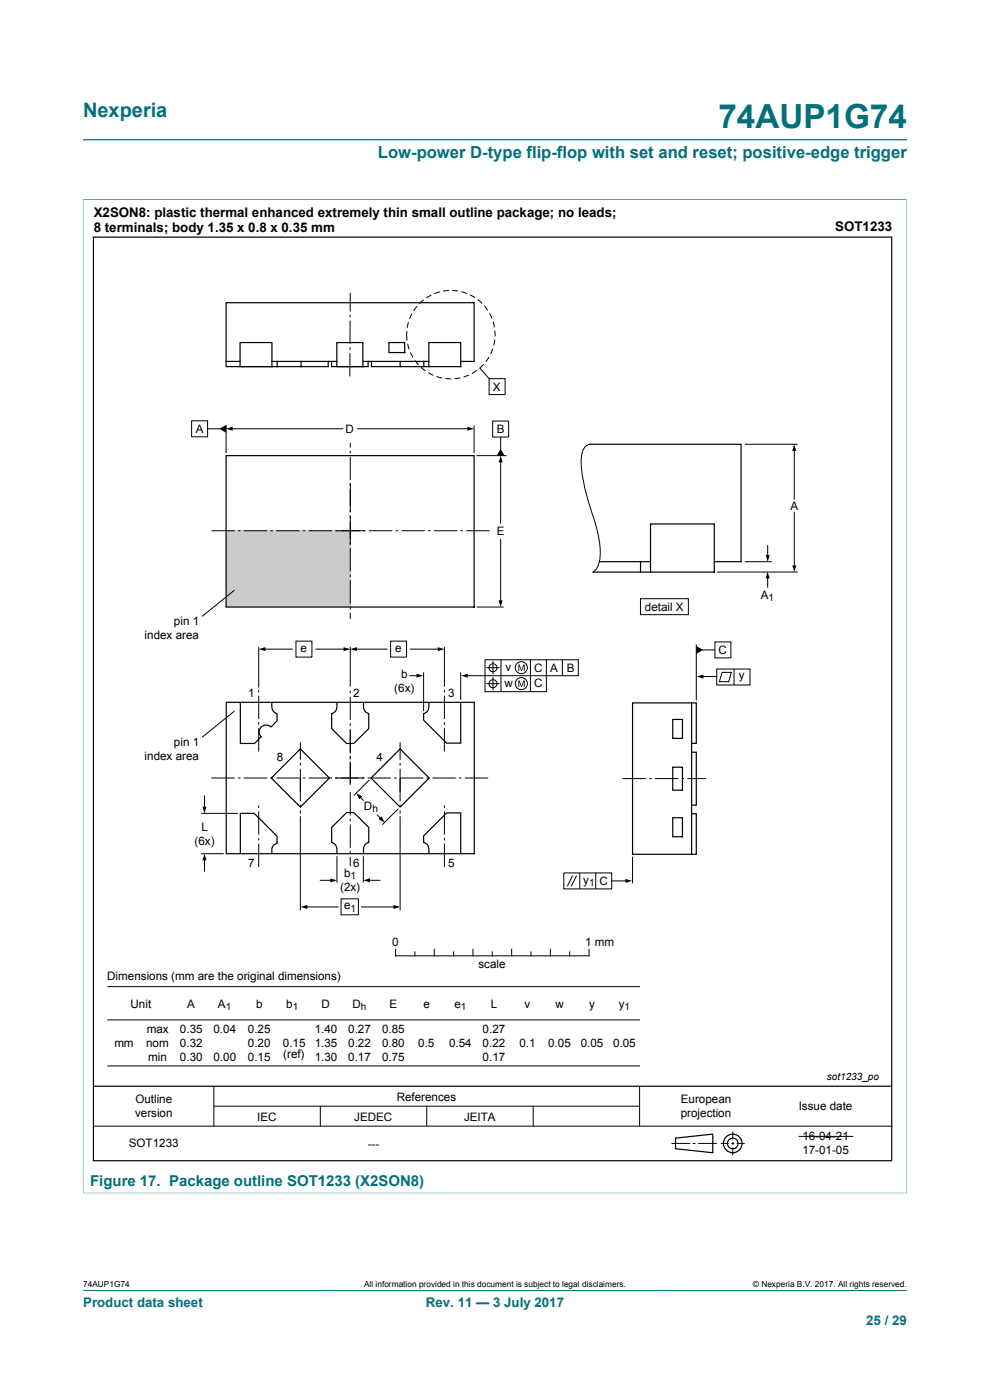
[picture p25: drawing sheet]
<svg xmlns="http://www.w3.org/2000/svg" width="210mm" height="297mm" viewBox="0 0 210 297" stroke-linecap="round" stroke-linejoin="round" font-family="sans-serif">
<defs><g id="words">
<text font-size="7.1" fill="#036f7b" x="152.4" y="27.2">74AUP1G74</text>
<text font-size="4.2" fill="#036f7b" x="17.6" y="24.8">Nexperia</text>
<text font-size="3.5" fill="#036f7b" x="80.2" y="33.5">Low-power D-type flip-flop with set and reset; positive-edge trigger</text>
<text font-size="3.2" fill="#036f7b" x="19.1" y="251.6">Figure 17. Package outline SOT1233 (X2SON8)</text>
<g font-size="2.8">
<text x="19.9" y="46.1">X2SON8: plastic thermal enhanced extremely thin small outline package; no leads;</text>
<text x="19.9" y="49.3">8 terminals; body 1.35 x 0.8 x 0.35 mm</text>
<text x="177.2" y="49.1">SOT1233</text>
</g>
<g font-size="2.8" fill="#036f7b">
<text x="17.6" y="277.3">Product data sheet</text>
<text x="90.3" y="277.3">Rev. 11 — 3 July 2017</text>
<text x="183.7" y="281">25 / 29</text>
</g>
<g font-size="2.5">
<text x="104.5" y="82.9">X</text>
<text x="41.5" y="91.8">A</text>
<text x="73.3" y="91.9">D</text>
<text x="105.4" y="91.8">B</text>
<text x="105.4" y="113.5">E</text>
<text x="167.7" y="108.1">A</text>
<text x="136.8" y="129.6">detail X</text>
<text x="161.4" y="127">A</text>
<text x="30.7" y="135.6">index area</text>
<text x="36.9" y="132.6">pin 1</text>
<text x="63.8" y="138.3">e</text>
<text x="83.8" y="138.3">e</text>
<text x="85.1" y="143.9">b</text>
<text x="107.2" y="142.4">v</text>
<text x="113.3" y="142.5">C</text>
<text x="116.7" y="142.5">A</text>
<text x="120.2" y="142.5">B</text>
<text x="152.4" y="138.7">C</text>
<text x="52.7" y="147.9">1</text>
<text x="74.9" y="147.9">2</text>
<text x="83.6" y="146.9">(6x)</text>
<text x="95.1" y="147.9">3</text>
<text x="107" y="145.7">w</text>
<text x="113.3" y="145.8">C</text>
<text x="156.7" y="144.1">y</text>
<text x="30.7" y="161.1">index area</text>
<text x="36.9" y="158.2">pin 1</text>
<text x="58.7" y="161.3">8</text>
<text x="79.9" y="161.3">4</text>
<text x="77.2" y="171.8">D</text>
<text x="41.3" y="179.2">(6x)</text>
<text x="42.7" y="176.2">L</text>
<text x="52.7" y="183.9">7</text>
<text x="74.9" y="183.9">6</text>
<text x="95.1" y="183.9">5</text>
<text x="72.1" y="189">(2x)</text>
<text x="73" y="186">b</text>
<text x="123.7" y="187.4">y</text>
<text x="127.1" y="187.7">C</text>
<text x="73" y="192.9">e</text>
<text x="83.2" y="200.8">0</text>
<text x="124.1" y="200.8">1 mm</text>
<text x="22.7" y="207.9">Dimensions (mm are the original dimensions)</text>
<text x="101.5" y="205.4">scale</text>
<text x="27.7" y="213.8">Unit</text>
<text x="39.7" y="213.8">A</text>
<text x="46.2" y="213.8">A</text>
<text x="54.3" y="213.8">b</text>
<text x="60.7" y="213.8">b</text>
<text x="68.2" y="213.8">D</text>
<text x="74.8" y="213.8">D</text>
<text x="82.6" y="213.8">E</text>
<text x="89.9" y="213.8">e</text>
<text x="96.4" y="213.8">e</text>
<text x="104.1" y="213.8">L</text>
<text x="111.3" y="213.8">v</text>
<text x="117.8" y="213.8">w</text>
<text x="125" y="213.8">y</text>
<text x="131.3" y="213.8">y</text>
<text x="31.1" y="219.1">max</text>
<text x="38.2" y="219.1">0.35</text>
<text x="45.3" y="219.1">0.04</text>
<text x="52.6" y="219.1">0.25</text>
<text x="66.8" y="219.1">1.40</text>
<text x="73.9" y="219.1">0.27</text>
<text x="81" y="219.1">0.85</text>
<text x="102.4" y="219.1">0.27</text>
<text x="24.3" y="222.1">mm</text>
<text x="31" y="222">nom</text>
<text x="31.4" y="225">min</text>
<text x="38.2" y="225.1">0.30</text>
<text x="38.2" y="222.1">0.32</text>
<text x="45.3" y="225.1">0.00</text>
<text x="52.6" y="222.1">0.20</text>
<text x="52.6" y="225.1">0.15</text>
<text x="60" y="222.1">0.15</text>
<text x="60.1" y="224.5">(ref)</text>
<text x="66.8" y="222.1">1.35</text>
<text x="66.8" y="225.1">1.30</text>
<text x="73.9" y="222.1">0.22</text>
<text x="73.9" y="225.1">0.17</text>
<text x="81" y="222.1">0.80</text>
<text x="81" y="225.1">0.75</text>
<text x="88.7" y="222.1">0.5</text>
<text x="95.3" y="222.1">0.54</text>
<text x="102.4" y="222.1">0.22</text>
<text x="102.4" y="225.1">0.17</text>
<text x="110.2" y="222.1">0.1</text>
<text x="116.3" y="222.1">0.05</text>
<text x="123.2" y="222.1">0.05</text>
<text x="130.1" y="222.1">0.05</text>
<text x="84.2" y="233.5">References</text>
<text x="28.7" y="237">version</text>
<text x="28.7" y="234">Outline</text>
<text x="54.6" y="237.7">IEC</text>
<text x="75.1" y="237.7">JEDEC</text>
<text x="98.4" y="237.7">JEITA</text>
<text x="144.4" y="234">European</text>
<text x="144.4" y="237">projection</text>
<text x="169.4" y="235.5">Issue date</text>
<text x="27.3" y="243.4">SOT1233</text>
<text x="78" y="243.6">---</text>
<text x="170.2" y="241.9">16-04-21</text>
<text x="170.2" y="244.8">17-01-05</text>
</g>
<g font-size="2.1">
<text x="163" y="127.5">1</text>
<text x="79" y="172.3">h</text>
<text x="74.4" y="186.5">1</text>
<text x="125" y="187.9">1</text>
<text x="74.4" y="193.4">1</text>
<text x="47.9" y="214.3">1</text>
<text x="62.1" y="214.3">1</text>
<text x="76.5" y="214.3">h</text>
<text x="97.7" y="214.3">1</text>
<text x="132.5" y="214.3">1</text>
<text x="175.4" y="229.2">sot1233_po</text>
</g>
<g font-size="1.8">
<text x="17.6" y="273.1">74AUP1G74</text>
<text x="77.2" y="273.1">All information provided in this document is subject to legal disclaimers.</text>
<text x="159.7" y="273.1">© Nexperia B.V. 2017. All rights reserved.</text>
</g>
</g></defs>
<path d="M17.6 29.7h174.8M17.6 42.3h174.8M17.6 42.3v210.9M192.4 42.3v210.9M17.6 253.1h174.8M17.6 273.8h174.8" fill="none" stroke="#036f7b" stroke-width=".21"/>
<path d="M48 112.6h26.3v16.2h-26.3z" fill="#cbcbcb"/>
<g fill="none" stroke="#000" stroke-width=".21">
<path d="M74.2 74.9v4.9M74.2 73.7v.5M74.3 68l-.1 5M74.3 66.8v.5M74.3 62.1v4M86.3 70.3v1.9M86.5 72.9l.3 1.2M86.6 68.3l-.2 1.2M87 74.8l.6 1.1M87.4 66.6l-.5 1.1M88 76.4l.8 1M88.5 65l-.8 .9"/>
<path d="M89.3 77.9l1 .8M89.9 63.6l-1 .8M90.8 79.1l1.1 .5M91.5 62.6l-1.1 .6M92.6 79.9l1.2 .3M93.3 61.9l-1.2 .4M95.2 61.6l-1.2 .2M95.9 61.6l1.3 .1M97.9 61.9l1.1 .4M99.5 79.6l-1.2 .4M99.7 62.5l1.1 .6M101.1 78.6l-1 .6"/>
<path d="M101.3 63.6l.9 .8M101.8 78.1l2 2.2M102.6 77.3l-.9 .9M102.7 64.9l.8 1M103.7 75.7l-.7 1M103.8 66.5l.6 1.1M104.5 74l-.4 1.1M104.6 68.2l.3 1.2M104.9 72.1l-.2 1.2M105 70.1v1.3M40.6 89.3h3.4v3.4h-3.4zM44 91h2.9"/>
<path d="M48 90.3v5.8M49.1 91h23.6M74.3 94v1M74.3 95.7v.5M74.3 96.9v4.9M75.9 91h23.5M94.5 80.3l1.2 .1M97.6 80.2l-1.2 .1M100.6 90.3v5.8M101.1 96.7h6.3M103.8 80.3h3.3v3.4h-3.3zM104.5 89.3h3.4v3.4h-3.4z"/>
<path d="M106.2 92.7v2.8M106.2 97.8v13.2M125.1 94.2l-.9 .5a5.7 5.7 0 0 0-.9 4.5 68.2 68.2 0 0 0 3.2 12.8 16 16 0 0 1 .6 7.3 2.88 2.88 0 0 1-1.3 2.1M158 94.2h11.2M168.5 95.4v10.5M44.8 112.6h5M50.5 112.6h.5M51.7 112.6h5M57.4 112.6h.5M58.6 112.6h4.9M64.2 112.6h.6M65.5 112.6h4.9"/>
<path d="M71.1 112.6h6.5M74.3 102.5v6.2M74.3 109.4v6.2M74.3 116.2v5M78.3 112.6h4.9M83.9 112.6h.5M85.1 112.6h5M90.8 112.6h.5M92 112.6h5M97.7 112.6h.5M98.9 112.6h4.9M106.2 114.5v13.2"/>
<path d="M158 119.2h5.7M162.8 115.8v2.2M168.5 108.7v11.5M49.7 125.2l-6.8 5.6M54.9 137.2v8.7M56 137.7h6M62.8 136h3.4v3.4h-3.4zM67 137.7h6.2M74.3 121.9v.5M74.3 123.1v5M74.3 128.8v.5M74.3 130v1.3"/>
<path d="M74.3 137.2v8.5M75.4 137.7h6.7M82.9 136h3.3v3.4h-3.3zM87.1 137.7h6M94.3 137.2v8.5M101.1 128.8h5.7M102.9 140h19.8v3.3h-19.8zM106.3 140v6.7M112.5 140v6.7M115.9 140v6.7h-13v-3.4h-4M119.3 140v3.3M135.9 127h10.1v3.4h-10.1z"/>
<path d="M147.7 136.7v11.9M148.8 137.9h2.9M151.7 136.2h3.3v3.4h-3.3zM152 121.4h17.2M162.8 122.4v2.2M49.7 150.8l-6.8 5.6M54.9 146.4v.5M54.9 147.6v4.9M54.9 153.2v.6M54.9 154.5v4.9M63.7 157.5v3.7M74.3 146.6v.5"/>
<path d="M74.3 147.8v4.9M74.3 153.4v.6M74.3 154.7v5.2M84.9 157.5v3.7M86.9 143.3h1.7M89.9 142.6v8.2M94.3 146.4v.5M94.3 147.6v4.9M94.3 153.2v.6M94.3 154.5v4.9M97.7 142.6v5.9M103.2 141.7h2.8"/>
<path d="M103.2 145h2.8M104.6 140.2v2.9M104.6 143.6v2.9M148.9 143.5h3.1M152 141.9h7.1v3.4h-7.1zM153.2 142.6h1.9l-.5 2h-2zM155.7 141.9v3.4M42.7 172.6h7.8M43.4 168.9v2.5M44.8 165.1h5M50.5 165.1h.5M51.7 165.1h5"/>
<path d="M54.9 170.9v.5M54.9 172.1v4.9M54.9 177.8v.5M54.9 179v4.9M57.4 165.1h.5M58.6 165.1h4.9M63.7 161.9v.5M63.7 163.1v6.9M63.7 170.7v.5M63.7 171.9v.7M63.7 173.2v19.9M64.2 165.1h.6"/>
<path d="M65.5 165.1h4.9M71.1 165.1h6.2M74.3 160.3v.8M74.3 161.5v5M74.3 168v5M74.3 173.7v.5M74.3 174.9v5M76.3 169l.8 .8M78 165.1h4.9M78.3 165.5l-3.2 3.2M80.1 172.9l.7 .8M83.6 165.1h.6"/>
<path d="M84.5 171.6l-3.4 3.4M84.9 165.1h4.9M84.9 161.9v.5M84.9 163.1v6.9M84.9 170.7v.5M84.9 171.9v.7M84.9 173.2v19.9M90.5 165.1h.5M91.7 165.1h5M94.3 170.9v.5M94.3 172.1v4.9M94.3 177.8v.5"/>
<path d="M94.3 179v4.9M97.4 165.1h.5M98.6 165.1h5M132.1 165.2h4.9M137.7 165.2h.5M138.9 165.2h5M144.6 165.2h.5M145.8 165.2h4M42.7 181.1h4.8M43.4 182.2v2.6M64.9 192.4h6.8M67.9 186.8h2.4"/>
<path d="M71.5 181.6v5.6M72.4 190.7h3.6v3.4h-3.6zM74.3 180.6v.5M74.3 181.8v2M76.7 192.4h7M77.1 181.6v5.6M78.2 186.8h2.4M119.6 185.2h10.2v3.4h-10.2zM121.5 185.8l-1.2 2.2M122.3 185.8l-1.1 2.2M123 185.2v3.4M126.4 185.2v3.4"/>
<path d="M129.8 186.9h3.1M134.2 181.8v5.6M22.8 216.4h113M22.8 209.3h113M83.9 201.4v1.4h41v-1.4M88 201.9v.9M92.1 201.4v1.4M96.2 201.9v.9M100.3 201.4v1.4M104.4 201.9v.9M108.5 201.4v1.4M112.6 201.9v.9"/>
<path d="M116.7 201.4v1.4M120.8 201.9v.9M20 238.9h169.3M22.8 226.1h113M45.4 230.4v8.5M45.4 234.7h90.3M67.9 234.7v4.2M90.5 234.7v4.2M113.1 234.7v4.2M135.7 230.4v8.5M142.5 242.6h3.9M147 242.6h.5"/>
<path d="M148.1 242.6h3.9M152.9 242.6h1.7M155.2 242.6h.5M155.4 240v1.7M155.4 242.3v.6M155.4 243.4v1.7M156.3 242.6h1.7M169.4 241.1h11.6"/>
<circle cx="104.6" cy="145" r=".85"/>
<circle cx="104.6" cy="141.7" r=".85"/>
<circle cx="110.6" cy="145" r="1.28"/>
<circle cx="110.6" cy="141.6" r="1.28"/>
</g>
<g fill="none" stroke="#000" stroke-width=".25">
<path d="M19.8 50.3h169.4v195.9h-169.4zM48 76.7h2.9M50.9 72.7h6.8v5.1h-6.8zM57.7 76.7h13.7M58.8 76.7v1.1M63.9 76.7v1.1M69.6 76.7v1.1h-21.6v-13.6h52.6v12.5h-2.9M70.3 76.7v1.1h7.8v-1.1M71.4 72.7h5.6v5.1h-5.6zM77.1 76.7h13.9M78.8 76.7v1.1h12.2M82.5 72.7h3.3v2.1h-3.3z"/>
<path d="M84.9 76.7v1.1M89.9 76.7v1.1M91 72.7h6.7v5.1h-6.7zM48 96.7h52.6v32.1h-52.6zM125.1 94.2h32.1v25h-5.7M127.2 119.2h10.8M135.9 119.2v2.2M138 111.2h13.5v10.2h-13.5zM125.8 121.4h12.2M48 149h52.6v32.1h-52.6zM51 149v8.7h3l1.4-1.4a1.51 1.51 0 0 1 0-2.1 1.51 1.51 0 0 1 2.1 0l1.3-1.3v-1.5a1.2 1.2 0 0 1-1-.9l-.1-1.5M63.7 158.9l6.2 6.2-6.2 6.1-6.2-6.1z"/>
<path d="M71.5 149a1.92 1.92 0 0 1-1 2.4h-.1v3.2l3.1 3.1h1.6l3.1-3.1v-3.2a1.19 1.19 0 0 1-1-.9l-.1-1.5M84.9 158.9l6.1 6.2-6.1 6.1-6.2-6.1zM91 149a1.92 1.92 0 0 1-1 2.4h-.1v1.4l4.8 4.8h3v-8.6M142.7 152.6h2.1v4h-2.1zM146.7 157.7h1v-8.6h-13.5v32.1h13.5v-8.6h-1M146.7 159.6h1v11.2h-1M146.7 149.1v32.1M142.7 162.8h2.1v4.8h-2.1zM142.7 173.5h2.1v4h-2.1zM51 181.1v-8.5h2.9l4.9 4.8-.1 1.5a1.62 1.62 0 0 0-1 2.2M71.5 181.1a1.92 1.92 0 0 0-1-2.4h-.1v-3.2l3.1-3.1h1.6l3.1 3.1v3.2a1.19 1.19 0 0 0-1 .9l-.1 1.5M91 181.1a1.92 1.92 0 0 0-1-2.4h-.1v-1.4l4.8-4.8h3v8.6"/>
<path d="M19.8 230.4h169.4M143.3 241.4l7.9-.8v3.9l-7.9-.8z"/>
<circle cx="155.4" cy="242.6" r="1.98"/>
<circle cx="155.4" cy="242.6" r="1.13"/>
</g>
<g fill="#000">
<path d="M46.6 91l1.4-.9v1.7zM48 91l1.4-.5v.9zM99.1 90.5l1.5 .5-1.5 .4zM106.2 96.7l.4 1.4h-.8zM106.2 95.3l.8 1.4h-1.6zM168.5 94.2l.4 1.5h-.8zM162.4 117.8h.9l-.5 1.4zM168.1 119.9h.8l-.4 1.5zM54.9 137.7l1.4-.4v.8zM72.9 137.3l1.4 .4-1.4 .4zM74.3 137.7l1.4-.4v.8zM92.9 137.3l1.4 .4-1.4 .4z"/>
<path d="M105.8 127.4h.8l-.4 1.4zM147.7 137l1.4 .9-1.4 .8zM162.8 121.3l.5 1.4h-.9zM88.4 142.9l1.4 .4-1.4 .5zM97.8 143.3l1.4-.4v.9zM110 141h.2l.4 1.1 .4-1.1h.3v1.4h-.2v-1.2l-.4 1.2h-.2l-.4-1.2v1.2h-.1zM110 144.4h.2l.4 1.1 .4-1.1h.3v1.4h-.2v-1.2l-.4 1.2h-.2l-.4-1.2v1.2h-.1zM147.8 143.5l1.4-.4v.9zM43 171.1h.8l-.4 1.5zM75.5 168.2l1.3 .8-.6 .6zM80.9 173.2l.7 1.3-1.3-.7zM43.4 181.1l.4 1.4h-.8z"/>
<path d="M63.8 192.4l1.4-.4v.8zM70.1 186.3l1.4 .5-1.4 .4zM77.1 186.8l1.4-.5v.9zM83.5 192l1.4 .4-1.4 .4zM132.7 186.4l1.4 .5-1.4 .4z"/>
</g>
<use href="#words"/>
</svg>
